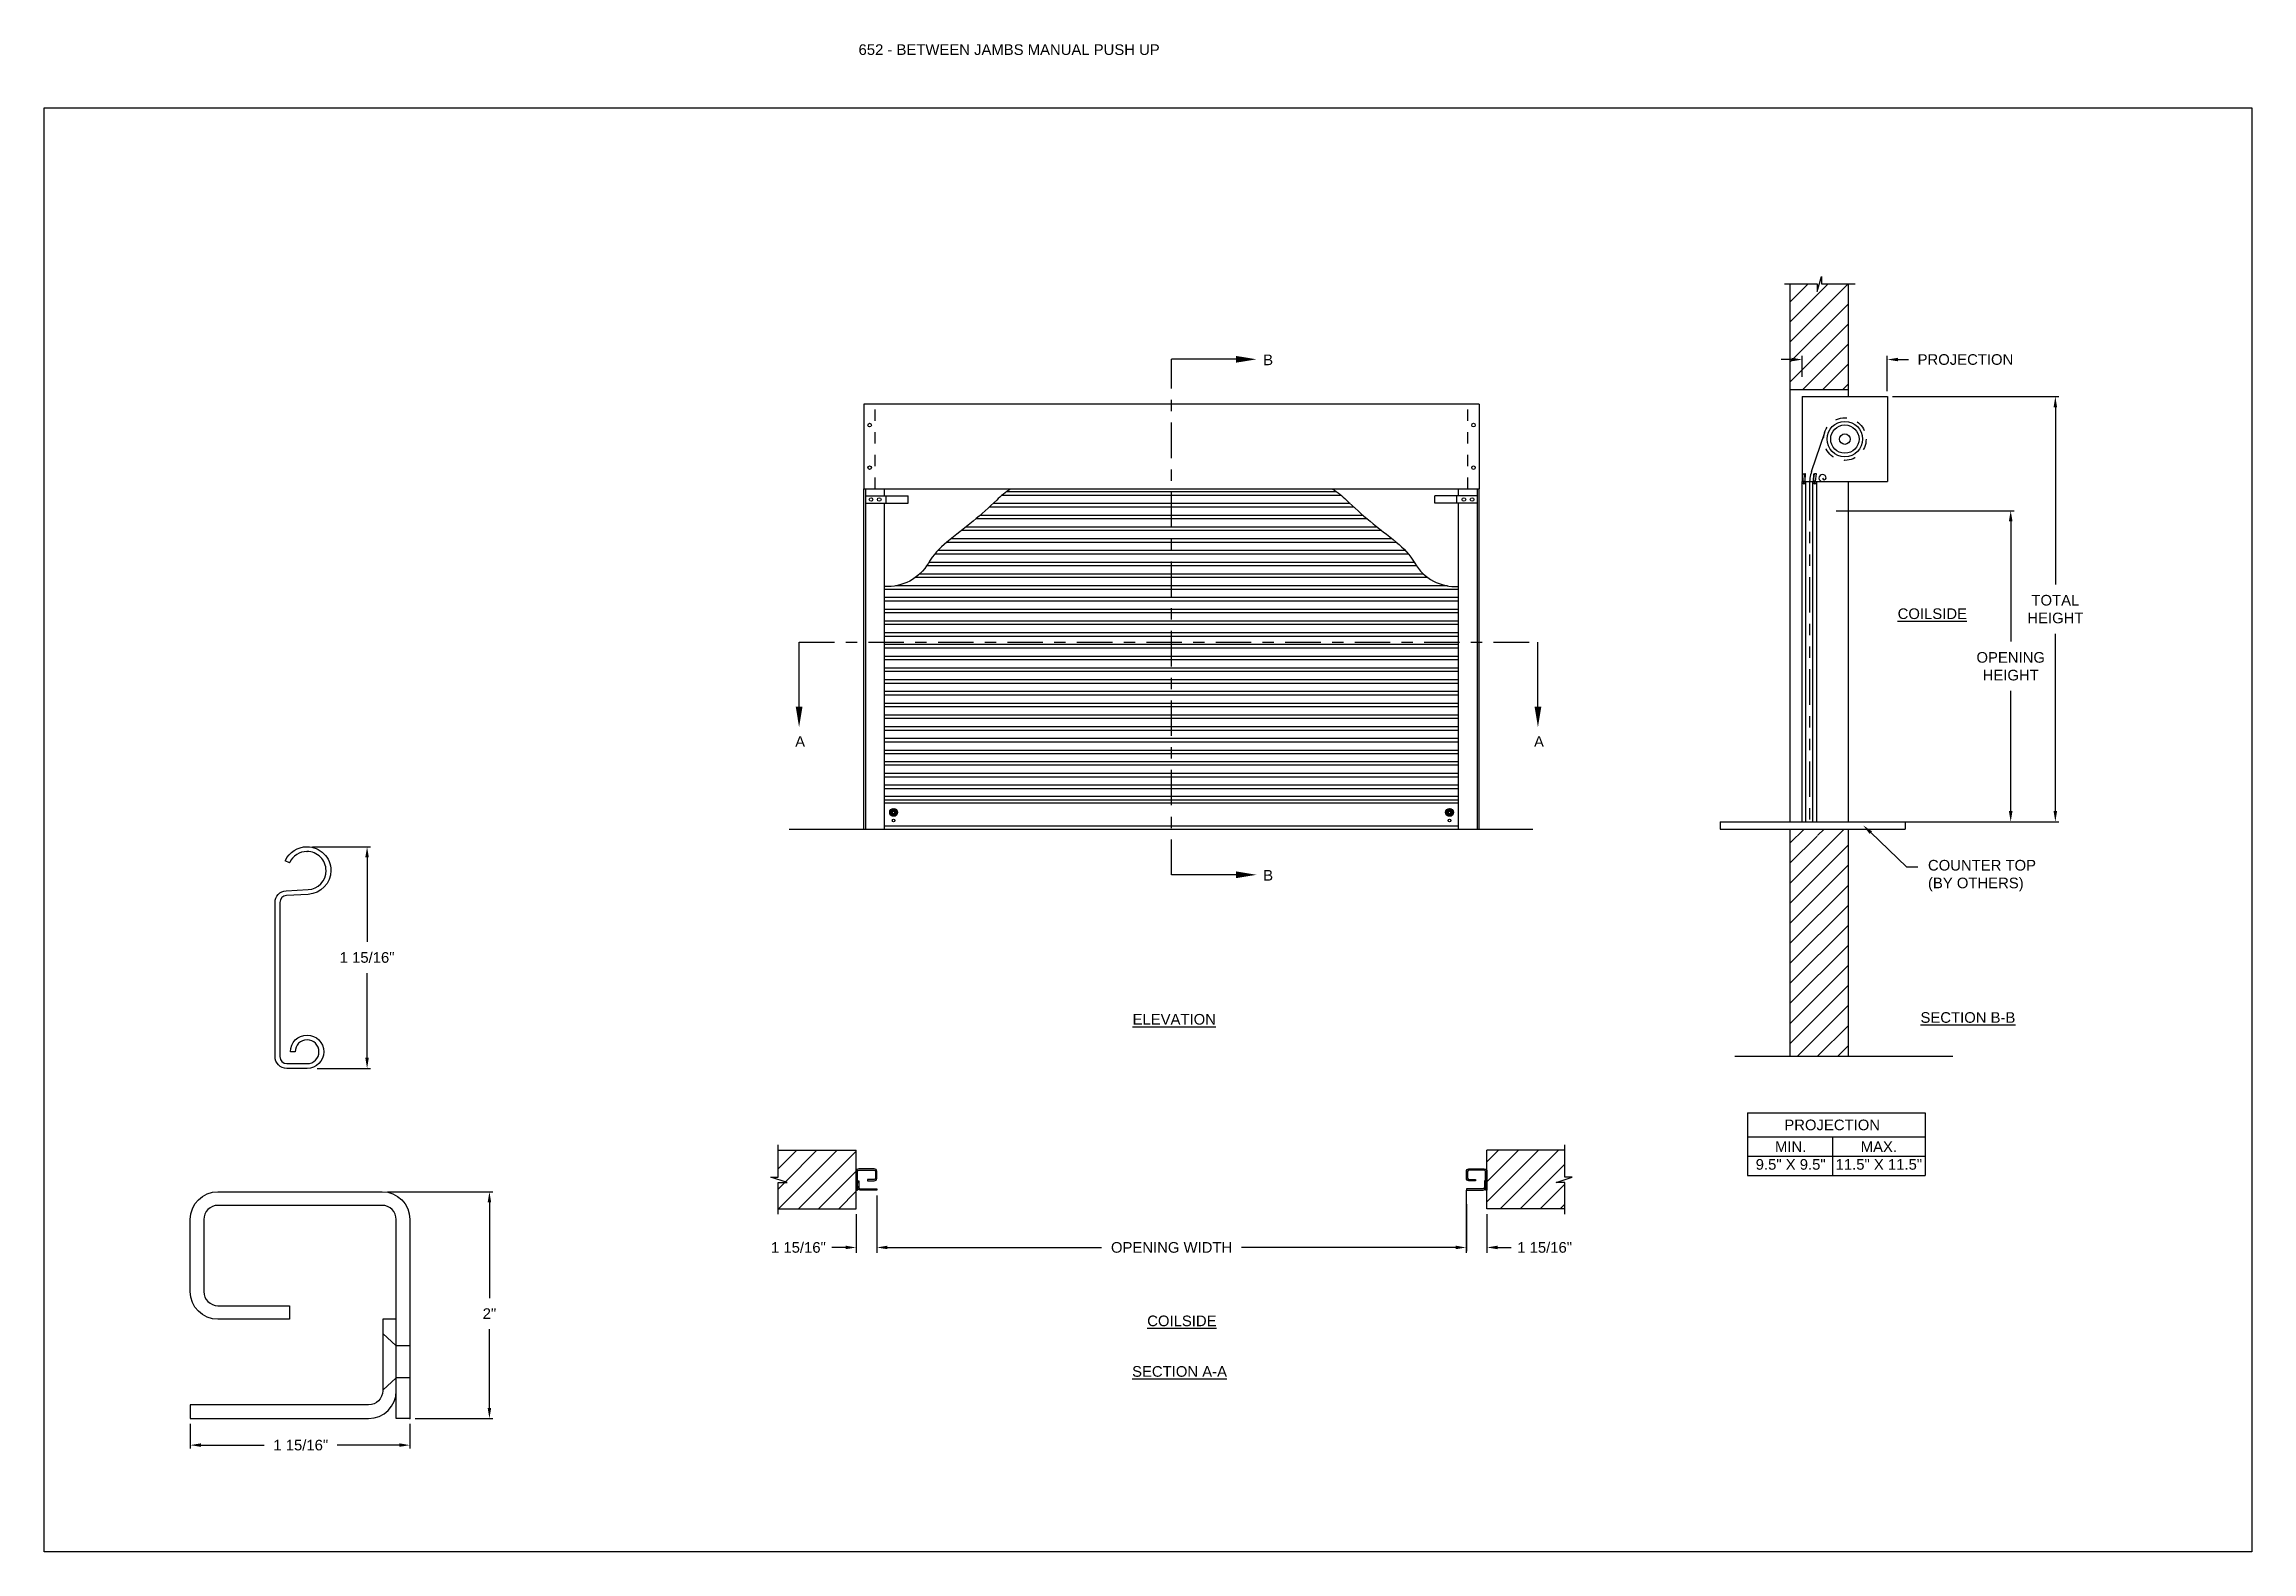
# Model space of a CAD drawing. Header units: inches. Extents: x 169.6 to 213.7, y 214.8 to 266.5.
# Drawn here: x 169.59 to 189.06, y 253.2 to 266.49 of the extents above; entities that cross this region are included whole.
import ezdxf
from ezdxf import colors
from ezdxf.entities.mleader import LeaderData, LeaderLine
from ezdxf.math import Vec2, Vec3

# ---------------------------------------------------------------- set-up
doc = ezdxf.new("R2010")
doc.units = ezdxf.units.IN
doc.header["$LTSCALE"] = 0.25
doc.header["$MEASUREMENT"] = 0
for name, pattern in [('CENTER', [2, 1.25, -0.25, 0.25, -0.25]), ('HIDDEN', [0.375, 0.25, -0.125]), ('PHANTOM', [2.5, 1.25, -0.25, 0.25, -0.25, 0.25, -0.25])]:
    doc.linetypes.add(name, pattern=pattern)
for name, color, linetype in [('ANNOTATIONS', 1, 'Continuous'), ('DETAILS', 4, 'Continuous'), ('PUSH UP', 7, 'Continuous'), ('SECTION CUTS', 6, 'CENTER')]:
    doc.layers.add(name, color=color, linetype=linetype)
doc.styles.add('ARIAL', font='arial.ttf', dxfattribs={"height": 0.09375})
doc.styles.get("Standard").update_dxf_attribs({"font": 'romans.shx'})
doc.dimstyles.new('ARIAL', dxfattribs={"dimtxt": 0.09375, "dimasz": 0.09375, "dimexe": 0.03125, "dimexo": 0.046875, "dimgap": 0.09, "dimtad": 0, "dimtih": 1, "dimtoh": 1, "dimdec": 4, "dimzin": 0, "dimdsep": 46, "dimlunit": 4, "dimtxsty": 'ARIAL', "dimcen": 0.09, "dimadec": 0, "dimazin": 0, "dimtfac": 1, "dimtdec": 4, "dimtix": 1, "dimtofl": 0, "dimtmove": 0, "dimatfit": 3, "dimfxl": 0.18, "dimfrac": 2, "dimtolj": 1, "dimtzin": 0, "dimarcsym": 0})
doc.dimstyles.new('STANDARD$0', dxfattribs={"dimtxt": 0.09375, "dimasz": 0.09375, "dimexe": 0.03125, "dimexo": 0.046875, "dimgap": 0.09, "dimtad": 0, "dimtih": 1, "dimtoh": 1, "dimdec": 4, "dimzin": 0, "dimdsep": 46, "dimtxsty": 'ARIAL', "dimcen": 0.09, "dimadec": 0, "dimazin": 0, "dimtfac": 1, "dimtdec": 4, "dimtofl": 0, "dimtmove": 0, "dimatfit": 1, "dimfxl": 1, "dimtolj": 1, "dimtzin": 0, "dimarcsym": 0})
pattern_1 = [(45, (-18.47276, 1.22668), (-0.08838835, 0.08838835), [])]
pattern_2 = [(45, (-18.47276, 1.89436), (-0.088388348, 0.088388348), [])]

msp = doc.modelspace()

# ---------------------------------------------------------------- texts
at = {"layer": 'ANNOTATIONS', "insert": (176.77122, 266.4912), "char_height": 0.09375, "width": 6.6097632, "attachment_point": 1, "line_spacing_factor": 0.86134, "style": 'ARIAL'}
msp.add_mtext('652 - BETWEEN JAMBS MANUAL PUSH UP', dxfattribs=at)
at = {"layer": 'ANNOTATIONS', "char_height": 0.09375, "attachment_point": 2, "style": 'ARIAL'}
for s, insert, width in [('{\\LCOILSIDE}', (186.24071, 261.5169), 1.3823677), ('{\\LELEVATION}', (179.55534, 257.94019), 3.0834986), ('{\\LSECTION B-B}', (186.55482, 257.95615), 1.3823677), ('{\\LCOILSIDE}', (179.62258, 255.28082), 1.3823677), ('{\\LSECTION A-A}', (179.60195, 254.83468), 1.3823677)]:
    msp.add_mtext(s, dxfattribs=dict(at, insert=insert, width=width))
for s, width, insert in [('PROJECTION ', 1.7594917, (185.35766, 257.00877)), ('MIN.\\P9.5" X 9.5" ', 0.6711642, (184.99164, 256.81678)), ('MAX.\\P11.5" X 11.5"', 0.7869326, (185.76929, 256.81678))]:
    msp.add_mtext_dynamic_manual_height_columns(s, width=width, gutter_width=1.36268, heights=[0], dxfattribs=dict(at, insert=insert))
at = {"layer": 'SECTION CUTS', "style": 'ARIAL'}
for s, p in [('B', (180.33966, 263.66175)), ('A', (176.21233, 260.29612)), ('A', (182.72828, 260.29612)), ('B', (180.33966, 259.11603))]:
    msp.add_text(s, height=0.09375, dxfattribs=at).set_placement(p)

# ---------------------------------------------------------------- blocks, each defined once
blk = doc.blocks.new('*D5')
at = {"layer": 'ANNOTATIONS', "color": 0, "lineweight": -2, "transparency": 16777216}
for p, q in [((176.932, 256.293), (176.932, 255.85)), ((182.131, 256.387), (182.131, 255.85)), ((177.026, 255.881), (178.915, 255.881)), ((182.037, 255.881), (180.148, 255.881))]:
    blk.add_line(p, q, dxfattribs=at)
at = {"layer": 'ANNOTATIONS', "color": 0, "transparency": 16777216}
for points in [[(177.026, 255.897), (177.026, 255.866), (176.932, 255.881)], [(182.037, 255.897), (182.037, 255.866), (182.131, 255.881)]]:
    blk.add_solid(points, dxfattribs=at)
at = {"layer": 'defpoints', "color": 0, "transparency": 16777216}
for p in [(182.131, 256.434), (176.932, 256.34), (182.131, 255.881)]:
    blk.add_point(p, dxfattribs=at)
at = {"layer": 'ANNOTATIONS', "color": 0, "transparency": 16777216, "insert": (179.532, 255.881), "char_height": 0.09375, "attachment_point": 5, "style": 'ARIAL'}
blk.add_mtext('\\A1;OPENING WIDTH', dxfattribs=at)
blk = doc.blocks.new('*D6')
at = {"layer": 'ANNOTATIONS', "color": 0, "lineweight": -2, "transparency": 16777216}
for p, q in [((170.877, 254.326), (170.877, 254.107)), ((172.814, 254.326), (172.814, 254.107)), ((170.971, 254.138), (171.53, 254.138)), ((172.721, 254.138), (172.173, 254.138))]:
    blk.add_line(p, q, dxfattribs=at)
at = {"layer": 'ANNOTATIONS', "color": 0, "transparency": 16777216}
for points in [[(170.971, 254.154), (170.971, 254.123), (170.877, 254.138)], [(172.721, 254.154), (172.721, 254.123), (172.814, 254.138)]]:
    blk.add_solid(points, dxfattribs=at)
at = {"layer": 'defpoints', "color": 0, "transparency": 16777216}
for p in [(170.877, 254.373), (172.814, 254.373), (170.877, 254.138)]:
    blk.add_point(p, dxfattribs=at)
at = {"layer": 'ANNOTATIONS', "color": 0, "transparency": 16777216, "insert": (171.852, 254.138), "char_height": 0.09375, "attachment_point": 5, "style": 'ARIAL'}
blk.add_mtext('\\A1;1 15/16"', dxfattribs=at)
blk = doc.blocks.new('*D7')
at = {"layer": 'ANNOTATIONS', "color": 0, "lineweight": -2, "transparency": 16777216}
for p, q in [((172.616, 256.373), (173.547, 256.373)), ((173.516, 256.279), (173.516, 255.435)), ((173.516, 254.466), (173.516, 255.161)), ((172.861, 254.373), (173.547, 254.373))]:
    blk.add_line(p, q, dxfattribs=at)
at = {"layer": 'ANNOTATIONS', "color": 0, "transparency": 16777216}
for points in [[(173.5, 256.279), (173.531, 256.279), (173.516, 256.373)], [(173.5, 254.466), (173.531, 254.466), (173.516, 254.373)]]:
    blk.add_solid(points, dxfattribs=at)
at = {"layer": 'defpoints', "color": 0, "transparency": 16777216}
for p in [(172.569, 256.373), (173.516, 256.373), (172.814, 254.373)]:
    blk.add_point(p, dxfattribs=at)
at = {"layer": 'ANNOTATIONS', "color": 0, "transparency": 16777216, "insert": (173.516, 255.298), "char_height": 0.0938, "attachment_point": 5, "style": 'ARIAL'}
blk.add_mtext('\\A1;2"', dxfattribs=at)
blk = doc.blocks.new('*D9')
at = {"layer": 'ANNOTATIONS', "color": 0, "lineweight": -2, "transparency": 16777216}
for p, q in [((176.932, 256.34), (176.932, 255.834)), ((176.75, 256.176), (176.75, 255.834)), ((176.657, 255.881), (176.535, 255.881)), ((177.026, 255.881), (177.12, 255.881))]:
    blk.add_line(p, q, dxfattribs=at)
at = {"layer": 'ANNOTATIONS', "color": 0, "transparency": 16777216}
for points in [[(176.657, 255.897), (176.657, 255.866), (176.75, 255.881)], [(177.026, 255.897), (177.026, 255.866), (176.932, 255.881)]]:
    blk.add_solid(points, dxfattribs=at)
at = {"layer": 'defpoints', "color": 0, "transparency": 16777216}
for p in [(176.932, 256.387), (176.75, 256.223), (176.932, 255.881)]:
    blk.add_point(p, dxfattribs=at)
at = {"layer": 'ANNOTATIONS', "color": 0, "transparency": 16777216, "insert": (176.241, 255.881), "char_height": 0.09375, "attachment_point": 5, "style": 'ARIAL'}
blk.add_mtext('\\A1;1 15/16"', dxfattribs=at)
blk = doc.blocks.new('*D10')
at = {"layer": 'ANNOTATIONS', "color": 0, "lineweight": -2, "transparency": 16777216}
for p, q in [((182.131, 256.34), (182.131, 255.834)), ((182.313, 256.176), (182.313, 255.834)), ((182.037, 255.881), (181.944, 255.881)), ((182.407, 255.881), (182.528, 255.881))]:
    blk.add_line(p, q, dxfattribs=at)
at = {"layer": 'ANNOTATIONS', "color": 0, "transparency": 16777216}
for points in [[(182.037, 255.897), (182.037, 255.866), (182.131, 255.881)], [(182.407, 255.897), (182.407, 255.866), (182.313, 255.881)]]:
    blk.add_solid(points, dxfattribs=at)
at = {"layer": 'defpoints', "color": 0, "transparency": 16777216}
for p in [(182.131, 256.387), (182.313, 256.223), (182.313, 255.881)]:
    blk.add_point(p, dxfattribs=at)
at = {"layer": 'ANNOTATIONS', "color": 0, "transparency": 16777216, "insert": (182.822, 255.881), "char_height": 0.09375, "attachment_point": 5, "style": 'ARIAL'}
blk.add_mtext('\\A1;1 15/16"', dxfattribs=at)
blk = doc.blocks.new('*D11')
at = {"layer": 'ANNOTATIONS', "color": 0, "lineweight": -2, "transparency": 16777216}
for p, q in [((185.001, 263.711), (184.907, 263.711)), ((185.094, 263.558), (185.094, 263.743)), ((185.844, 263.432), (185.844, 263.743)), ((185.938, 263.711), (186.032, 263.711))]:
    blk.add_line(p, q, dxfattribs=at)
at = {"layer": 'ANNOTATIONS', "color": 0, "transparency": 16777216}
for points in [[(185.001, 263.727), (185.001, 263.696), (185.094, 263.711)], [(185.938, 263.727), (185.938, 263.696), (185.844, 263.711)]]:
    blk.add_solid(points, dxfattribs=at)
at = {"layer": 'defpoints', "color": 0, "transparency": 16777216}
for p in [(185.844, 263.711), (185.094, 263.511), (185.844, 263.385)]:
    blk.add_point(p, dxfattribs=at)
at = {"layer": 'ANNOTATIONS', "color": 0, "transparency": 16777216, "insert": (186.533, 263.711), "char_height": 0.09375, "attachment_point": 5, "style": 'ARIAL'}
blk.add_mtext('\\A1;PROJECTION', dxfattribs=at)
blk = doc.blocks.new('*X8')
at = {"color": 0, "linetype": 'Continuous'}
for p, q in [((2.144, 5.299), (2.185, 5.339)), ((2.144, 5.304), (2.18, 5.339)), ((2.144, 5.309), (2.174, 5.339)), ((2.145, 5.294), (2.189, 5.338)), ((2.146, 5.317), (2.167, 5.338)), ((2.147, 5.29), (2.193, 5.336)), ((2.149, 5.287), (2.167, 5.305)), ((2.151, 5.284), (2.168, 5.3)), ((2.154, 5.281), (2.17, 5.297)), ((2.157, 5.278), (2.174, 5.295)), ((2.16, 5.276), (2.178, 5.294)), ((2.164, 5.274), (2.209, 5.319)), ((2.168, 5.272), (2.211, 5.315)), ((2.172, 5.271), (2.212, 5.311)), ((2.177, 5.271), (2.212, 5.306)), ((2.178, 5.316), (2.196, 5.334)), ((2.183, 5.315), (2.2, 5.332)), ((2.183, 5.271), (2.212, 5.3)), ((2.186, 5.313), (2.203, 5.329)), ((2.188, 5.31), (2.205, 5.326)), ((2.189, 5.305), (2.207, 5.323)), ((2.191, 5.273), (2.21, 5.293))]:
    blk.add_line(p, q, dxfattribs=at)
blk = doc.blocks.new('*D12')
at = {"layer": 'ANNOTATIONS', "color": 0, "lineweight": -2, "transparency": 16777216}
for p, q in [((185.392, 262.378), (186.963, 262.378)), ((186.932, 262.284), (186.932, 261.224)), ((186.932, 259.729), (186.932, 260.789)), ((185.392, 259.635), (186.963, 259.635))]:
    blk.add_line(p, q, dxfattribs=at)
at = {"layer": 'ANNOTATIONS', "color": 0, "transparency": 16777216}
for points in [[(186.916, 262.284), (186.948, 262.284), (186.932, 262.378)], [(186.916, 259.729), (186.948, 259.729), (186.932, 259.635)]]:
    blk.add_solid(points, dxfattribs=at)
at = {"layer": 'defpoints', "color": 0, "transparency": 16777216}
for p in [(185.345, 262.378), (185.345, 259.635), (186.932, 259.635)]:
    blk.add_point(p, dxfattribs=at)
at = {"layer": 'ANNOTATIONS', "color": 0, "transparency": 16777216, "insert": (186.932, 261.006), "char_height": 0.09375, "attachment_point": 5, "style": 'ARIAL'}
blk.add_mtext('\\A1;OPENING \\PHEIGHT', dxfattribs=at)
blk = doc.blocks.new('*D13')
at = {"layer": 'ANNOTATIONS', "color": 0, "lineweight": -2, "transparency": 16777216}
for p, q in [((185.891, 263.385), (187.357, 263.385)), ((187.326, 263.291), (187.326, 261.727)), ((187.326, 259.729), (187.326, 261.292)), ((185.891, 259.635), (187.357, 259.635))]:
    blk.add_line(p, q, dxfattribs=at)
at = {"layer": 'ANNOTATIONS', "color": 0, "transparency": 16777216}
for points in [[(187.31, 263.291), (187.341, 263.291), (187.326, 263.385)], [(187.31, 259.729), (187.341, 259.729), (187.326, 259.635)]]:
    blk.add_solid(points, dxfattribs=at)
at = {"layer": 'defpoints', "color": 0, "transparency": 16777216}
for p in [(185.844, 263.385), (185.844, 259.635), (187.326, 259.635)]:
    blk.add_point(p, dxfattribs=at)
at = {"layer": 'ANNOTATIONS', "color": 0, "transparency": 16777216, "insert": (187.326, 261.51), "char_height": 0.0938, "attachment_point": 5, "style": 'ARIAL'}
blk.add_mtext('\\A1;TOTAL \\PHEIGHT', dxfattribs=at)
blk = doc.blocks.new('*D50')
at = {"layer": 'ANNOTATIONS', "color": 0, "lineweight": -2, "transparency": 16777216}
for p, q in [((171.954, 259.415), (172.468, 259.415)), ((172.437, 259.321), (172.437, 258.576)), ((172.437, 257.554), (172.437, 258.299)), ((171.996, 257.46), (172.468, 257.46))]:
    blk.add_line(p, q, dxfattribs=at)
at = {"layer": 'ANNOTATIONS', "color": 0, "transparency": 16777216}
for points in [[(172.421, 259.321), (172.452, 259.321), (172.437, 259.415)], [(172.421, 257.554), (172.452, 257.554), (172.437, 257.46)]]:
    blk.add_solid(points, dxfattribs=at)
at = {"layer": 'defpoints', "color": 0, "transparency": 16777216}
for p in [(171.907, 259.415), (171.949, 257.46), (172.437, 257.46)]:
    blk.add_point(p, dxfattribs=at)
at = {"layer": 'ANNOTATIONS', "color": 0, "transparency": 16777216, "insert": (172.437, 258.438), "char_height": 0.09375, "attachment_point": 5, "style": 'ARIAL'}
blk.add_mtext('\\A1;1 15/16"', dxfattribs=at)

# ---------------------------------------------------------------- dimensions: what is measured, and where the dimension line sits
at = {"layer": 'ANNOTATIONS'}
dim = msp.add_linear_dim(base=(185.84432, 263.71137), p1=(185.09432, 263.51065), p2=(185.84432, 263.38484), text='PROJECTION', dimstyle='STANDARD$0', dxfattribs=at)
dim.commit()
dim.dimension.update_dxf_attribs({"geometry": '*D11', "text_midpoint": (186.53343, 263.71137), "dimtype": 160})
for base, p1, p2, text, picture, middle in [((187.32564, 259.63484), (185.84432, 263.38484), (185.84432, 259.63484), 'TOTAL \\PHEIGHT', '*D13', (187.32564, 261.50984)), ((186.93189, 259.63484), (185.34463, 262.37764), (185.34463, 259.63484), 'OPENING \\PHEIGHT', '*D12', (186.93189, 261.00624))]:
    dim = msp.add_linear_dim(base=base, p1=p1, p2=p2, angle=90, text=text, dimstyle='STANDARD$0', dxfattribs=at)
    dim.commit()
    dim.dimension.update_dxf_attribs({"geometry": picture, "text_midpoint": middle})
dim = msp.add_linear_dim(base=(172.43684, 257.46018), p1=(171.90727, 259.41499), p2=(171.94944, 257.46018), angle=90, text='1 15/16"', dimstyle='STANDARD$0', dxfattribs=at)
dim.commit()
dim.dimension.update_dxf_attribs({"geometry": '*D50', "text_midpoint": (172.43684, 258.43759), "dimtype": 160})
dim = msp.add_linear_dim(base=(182.13124, 255.8812), p1=(176.93202, 256.33999), p2=(182.13124, 256.43374), text='OPENING WIDTH', dimstyle='STANDARD$0', dxfattribs=at)
dim.commit()
dim.dimension.update_dxf_attribs({"geometry": '*D5', "text_midpoint": (179.53163, 255.8812)})
for base, p2, angle, picture, middle in [((173.51571, 256.37255), (172.56934, 256.37255), 90, '*D7', (173.51571, 255.29795)), ((170.87684, 254.13825), (170.87684, 254.37255), 180, '*D6', (171.85177, 254.13825))]:
    dim = msp.add_linear_dim(base=base, p1=(172.81434, 254.37255), p2=p2, angle=angle, dimstyle='ARIAL', dxfattribs=at)
    dim.commit()
    dim.dimension.update_dxf_attribs({"geometry": picture, "text_midpoint": middle, "dimtype": 160})
for base, p1, p2, picture, middle in [((176.93202, 255.8812), (176.75038, 256.2227), (176.93202, 256.38686), '*D9', (176.24135, 255.8812)), ((182.31288, 255.8812), (182.13124, 256.38676), (182.31288, 256.2227), '*D10', (182.82191, 255.8812))]:
    dim = msp.add_linear_dim(base=base, p1=p1, p2=p2, text='1 15/16"', dimstyle='STANDARD$0', override={"dimexe": 0.046875, "dimgap": 0.0625, "dimlunit": 4, "dimcen": 0.089844, "dimatfit": 0, "dimfxl": 0.18, "dimfrac": 2}, dxfattribs=at)
    dim.commit()
    dim.dimension.update_dxf_attribs({"geometry": picture, "text_midpoint": middle, "dimtype": 160})

# ---------------------------------------------------------------- hatches: boundary and pattern name
at = {"layer": 'PUSH UP', "linetype": 'Continuous'}
h = msp.add_hatch(dxfattribs=at)
h.set_pattern_fill('ANSI31', color=256, style=0)
h.set_pattern_definition(pattern_2)
h.paths.add_polyline_path([(185.50057, 264.37936), (185.26407, 264.37936), (185.26407, 264.44402), (185.22566, 264.31066), (185.22566, 264.37936), (184.98494, 264.37936), (184.98494, 263.44734), (185.50057, 263.44734)])
h = msp.add_hatch(dxfattribs=at)
h.set_pattern_fill('ANSI31', color=256, style=0)
h.set_pattern_definition(pattern_2)
h.paths.add_polyline_path([(185.50057, 259.57084), (185.26407, 259.57084), (185.26407, 259.63549), (185.22566, 259.50214), (185.22566, 259.57084), (184.98494, 259.57084), (184.98494, 257.56912), (185.50057, 257.56912)])
at = {"layer": 'PUSH UP'}
h = msp.add_hatch(dxfattribs=at)
h.set_pattern_fill('ANSI31', color=256, style=0)
h.set_pattern_definition(pattern_1)
h.paths.add_polyline_path([(176.75038, 256.73832), (176.06288, 256.73832), (176.06288, 256.50112), (175.99878, 256.50112), (176.14085, 256.45422), (176.06288, 256.45422), (176.06288, 256.2227), (176.75038, 256.2227), (176.75038, 256.3852)])
h = msp.add_hatch(dxfattribs=at)
h.set_pattern_fill('ANSI31', color=256, style=0)
h.set_pattern_definition(pattern_1)
h.paths.add_polyline_path([(183.06448, 256.50112), (183.00038, 256.50112), (183.00038, 256.73832), (182.31288, 256.73832), (182.31288, 256.2227), (182.33105, 256.2227), (183.00038, 256.2227), (183.00038, 256.45422), (182.92241, 256.45422)])

# ---------------------------------------------------------------- linework, layer by layer
at = {"layer": 'ANNOTATIONS'}
for p, q in [((184.61146, 257.0682), (184.61146, 256.51683)), ((184.61146, 257.0682), (186.17657, 257.0682)), ((186.17657, 257.0682), (186.17657, 256.51683)), ((184.61146, 256.85673), (186.17657, 256.85673)), ((185.36183, 256.85673), (185.36183, 256.51683)), ((184.61146, 256.68678), (186.17657, 256.68678)), ((184.61146, 256.51683), (186.17657, 256.51683)), ((176.93202, 256.24926), (176.93202, 255.84995)), ((182.13124, 256.26176), (182.13124, 255.84995))]:
    msp.add_line(p, q, dxfattribs=at)
at = {"layer": 'defpoints'}
msp.add_lwpolyline([(189.05875, 253.19707), (169.58887, 253.19707), (169.58887, 265.93218), (189.05875, 265.93218)], close=True, dxfattribs=at)
at = {"layer": 'DETAILS'}
for p, q in [((171.9065, 259.41499), (171.90726, 259.41499)), ((171.9065, 259.37299), (171.90726, 259.37299)), ((171.12184, 256.37255), (172.56934, 256.37255)), ((172.57434, 255.12255), (172.69434, 255.01317)), ((172.81434, 255.01317), (172.69434, 255.01317)), ((172.57434, 254.62255), (172.69434, 254.73192)), ((172.81434, 254.73192), (172.69434, 254.73192))]:
    msp.add_line(p, q, dxfattribs=at)
msp.add_lwpolyline([(172.11727, 259.20499, -0.39895955), (171.91826, 258.99528), (171.72602, 258.9852, 0.39895955), (171.66726, 258.92329), (171.66726, 257.56418, 0.41421356), (171.72926, 257.50218), (171.90726, 257.50218, 2.41421356), (171.80226, 257.60718), (171.76026, 257.60718, -2.41421356), (171.90726, 257.46018), (171.72926, 257.46018, -0.41421356), (171.62526, 257.56418), (171.62526, 258.92329, -0.39895955), (171.72382, 259.02715), (171.91607, 259.03722, 0.39895955), (172.07527, 259.20499, 0.41491795), (171.90687, 259.37299, 0.29455643), (171.75408, 259.27495), (171.75377, 259.27426), (171.71555, 259.29168), (171.71586, 259.29237, -0.29428604), (171.9069, 259.41499, -0.41473176)], format="xyb", close=True, dxfattribs=at)
for points in [[(172.56934, 256.37255, -0.41421356), (172.81434, 256.12755), (172.81434, 254.37255), (172.69434, 254.37255), (172.69434, 256.12755, 0.41421356), (172.56934, 256.25255), (171.12184, 256.25255, 0.41421356), (170.99684, 256.12755), (170.99684, 255.49255, 0.41421356), (171.12184, 255.36755), (171.75184, 255.36755), (171.75184, 255.24755), (171.12184, 255.24755, -0.41421356), (170.87684, 255.49255), (170.87684, 256.12755, -0.41421356), (171.12184, 256.37255)], [(172.69434, 255.24755), (172.57434, 255.24755), (172.57434, 254.61755, -0.41421356), (172.44934, 254.49255), (170.87684, 254.49255), (170.87684, 254.37255), (172.44934, 254.37255, 0.41421356), (172.69434, 254.61755)]]:
    msp.add_lwpolyline(points, format="xyb", dxfattribs=at)
msp.add_point((172.81434, 254.37255), dxfattribs=at)
msp.add_point((172.81434, 254.37255), dxfattribs=at)
at = {"layer": 'PUSH UP', "linetype": 'Continuous'}
for p, q in [((185.22566, 264.31066), (185.26407, 264.44402)), ((185.26407, 264.44402), (185.26407, 264.37936)), ((184.93855, 264.37936), (185.22566, 264.37936)), ((184.98494, 264.37936), (184.98494, 259.63484)), ((185.22566, 264.37936), (185.22566, 264.31066)), ((185.26407, 264.37936), (185.55926, 264.37936)), ((185.50057, 263.38484), (185.50057, 264.37936)), ((184.98494, 263.44734), (185.50057, 263.44734)), ((182.24452, 263.31883), (176.81874, 263.31883)), ((176.81874, 263.31883), (176.81874, 262.57084)), ((182.24452, 263.31883), (182.24452, 262.57084)), ((185.09432, 263.38484), (185.84432, 263.38484)), ((185.09432, 263.38484), (185.09432, 262.63484)), ((185.84432, 263.38484), (185.84432, 262.63484)), ((176.81874, 263.12452), (176.81874, 262.76515)), ((185.17613, 262.72392), (185.29148, 263.06924)), ((185.10165, 262.63828), (185.09856, 262.70367)), ((185.09856, 262.70367), (185.1162, 262.70367)), ((185.11929, 262.63828), (185.1162, 262.70367)), ((185.12147, 262.703), (185.1162, 262.70367)), ((185.11929, 262.63828), (185.12147, 262.703)), ((185.19437, 262.63923), (185.20096, 262.70435)), ((185.19437, 262.63923), (185.19566, 262.70397)), ((185.19566, 262.70397), (185.20096, 262.70435)), ((185.21858, 262.70341), (185.20096, 262.70435)), ((185.21199, 262.63828), (185.21858, 262.70341)), ((176.81874, 259.57084), (176.81874, 262.57084)), ((176.81874, 262.57084), (182.24452, 262.57084)), ((176.83436, 259.57084), (176.83436, 262.57084)), ((176.83436, 262.50834), (177.20936, 262.50834)), ((177.00038, 262.50834), (177.00038, 262.57084)), ((177.01601, 262.44584), (177.01601, 262.50834)), ((177.20936, 262.44584), (177.20936, 262.50834)), ((181.0275, 262.51339), (178.03576, 262.51339)), ((180.98707, 262.54464), (178.07619, 262.54464)), ((182.2289, 262.50834), (181.8539, 262.50834)), ((181.8539, 262.44584), (181.8539, 262.50834)), ((182.04726, 262.44584), (182.04726, 262.50834)), ((182.06288, 262.50834), (182.06288, 262.57084)), ((182.2289, 259.57084), (182.2289, 262.57084)), ((182.24452, 259.57084), (182.24452, 262.57084)), ((185.09432, 262.63484), (185.12557, 262.63484)), ((185.09432, 259.63484), (185.09432, 262.63484)), ((185.10165, 262.63484), (185.10165, 262.63828)), ((185.10165, 262.63828), (185.11929, 262.63828)), ((185.11929, 262.63484), (185.11929, 262.63828)), ((185.12557, 259.63484), (185.12557, 262.63484)), ((185.12557, 262.63484), (185.18807, 262.63484)), ((185.18807, 259.63484), (185.18807, 262.63484)), ((185.18807, 262.63484), (185.21932, 262.63484)), ((185.19437, 262.63923), (185.19434, 262.63828)), ((185.21199, 262.63828), (185.19434, 262.63828)), ((185.19434, 262.63484), (185.19434, 262.63828)), ((185.20369, 262.63484), (185.84432, 262.63484)), ((185.21199, 262.63484), (185.21199, 262.63828)), ((185.21932, 262.63484), (185.21932, 259.63484)), ((185.50057, 259.63484), (185.50057, 262.63484)), ((176.83436, 262.44584), (177.20936, 262.44584)), ((177.00038, 259.57084), (177.00038, 262.44584)), ((181.25832, 262.30616), (177.80494, 262.30616)), ((181.22132, 262.33741), (177.84194, 262.33741)), ((181.13971, 262.40977), (177.92355, 262.40977)), ((181.10611, 262.44102), (177.95715, 262.44102)), ((182.2289, 262.44584), (181.8539, 262.44584)), ((182.06288, 259.57084), (182.06288, 262.44584)), ((181.51641, 262.09893), (177.54685, 262.09893)), ((181.47678, 262.13018), (177.58648, 262.13018)), ((181.38593, 262.20254), (177.67734, 262.20254)), ((181.3471, 262.23379), (177.71616, 262.23379)), ((181.69098, 261.8917), (177.37228, 261.8917)), ((181.67141, 261.92295), (177.39185, 261.92295)), ((181.6207, 261.99532), (177.44256, 261.99532)), ((181.5939, 262.02657), (177.46936, 262.02657)), ((182.06288, 261.68447), (177.00038, 261.68447)), ((181.96644, 261.71572), (177.09682, 261.71572)), ((181.79232, 261.78809), (177.27094, 261.78809)), ((181.75378, 261.81934), (177.30948, 261.81934)), ((182.06288, 261.61211), (177.00038, 261.61211)), ((182.06288, 261.58086), (177.00038, 261.58086)), ((182.06288, 261.50849), (177.00038, 261.50849)), ((182.06288, 261.47724), (177.00038, 261.47724)), ((182.06288, 261.40488), (177.00038, 261.40488)), ((182.06288, 261.37363), (177.00038, 261.37363)), ((182.06288, 261.30126), (177.00038, 261.30126)), ((182.06288, 261.27001), (177.00038, 261.27001)), ((182.06288, 261.19765), (177.00038, 261.19765)), ((182.06288, 261.1664), (177.00038, 261.1664)), ((182.06288, 261.09403), (177.00038, 261.09403)), ((182.06288, 261.06278), (177.00038, 261.06278)), ((182.06288, 260.99042), (177.00038, 260.99042)), ((182.06288, 260.95917), (177.00038, 260.95917)), ((182.06288, 260.88681), (177.00038, 260.88681)), ((182.06288, 260.85556), (177.00038, 260.85556)), ((182.06288, 260.78319), (177.00038, 260.78319)), ((182.06288, 260.75194), (177.00038, 260.75194)), ((182.06288, 260.67958), (177.00038, 260.67958)), ((182.06288, 260.64833), (177.00038, 260.64833)), ((182.06288, 260.57596), (177.00038, 260.57596)), ((182.06288, 260.54471), (177.00038, 260.54471)), ((182.06288, 260.47235), (177.00038, 260.47235)), ((182.06288, 260.4411), (177.00038, 260.4411)), ((182.06288, 260.36873), (177.00038, 260.36873)), ((182.06288, 260.33748), (177.00038, 260.33748)), ((182.06288, 260.26512), (177.00038, 260.26512)), ((182.06288, 260.23387), (177.00038, 260.23387)), ((182.06288, 260.16465), (177.00038, 260.16465)), ((182.06288, 260.1334), (177.00038, 260.1334)), ((182.06288, 260.06103), (177.00038, 260.06103)), ((182.06288, 260.02978), (177.00038, 260.02978)), ((182.06288, 259.95742), (177.00038, 259.95742)), ((182.06288, 259.92617), (177.00038, 259.92617)), ((182.06288, 259.85675), (177.00038, 259.85675)), ((182.06288, 259.8255), (177.00038, 259.8255)), ((182.06288, 259.80058), (177.00038, 259.80058)), ((182.06288, 259.59789), (177.00038, 259.59789)), ((184.36934, 259.63484), (186.00057, 259.63484)), ((184.36934, 259.63484), (184.36934, 259.57084)), ((184.36934, 259.57084), (186.00057, 259.57084)), ((184.98494, 259.57084), (184.98494, 257.56948)), ((185.50057, 257.56948), (185.50057, 259.57084)), ((186.00057, 259.63484), (186.00057, 259.57084)), ((184.4992, 257.56948), (186.42292, 257.56948)), ((176.06288, 256.50112), (176.06288, 256.7852)), ((183.00038, 256.50112), (183.00038, 256.7852)), ((176.14085, 256.45422), (175.99878, 256.50112)), ((175.99878, 256.50112), (176.06288, 256.50112)), ((176.06288, 256.17582), (176.06288, 256.45422)), ((176.06288, 256.45422), (176.14085, 256.45422)), ((176.75038, 256.44692), (176.76163, 256.44692)), ((176.75038, 256.42055), (176.76163, 256.42055)), ((176.77288, 256.45717), (176.76163, 256.44692)), ((176.77288, 256.4103), (176.76163, 256.42055)), ((182.29038, 256.45717), (182.30163, 256.44692)), ((182.29038, 256.4103), (182.30163, 256.42055)), ((182.31288, 256.44692), (182.30163, 256.44692)), ((182.31288, 256.42055), (182.30163, 256.42055)), ((182.92241, 256.45422), (183.06448, 256.50112)), ((183.00038, 256.45422), (182.92241, 256.45422)), ((183.06448, 256.50112), (183.00038, 256.50112)), ((183.00038, 256.17582), (183.00038, 256.45422))]:
    msp.add_line(p, q, dxfattribs=at)
at = {"layer": 'PUSH UP', "linetype": 'HIDDEN'}
for p, q in [((176.91835, 262.57084), (176.91835, 263.31883)), ((176.91835, 262.57084), (176.91835, 263.31883)), ((182.14491, 262.57084), (182.14491, 263.31883))]:
    msp.add_line(p, q, dxfattribs=at)
at = {"layer": 'PUSH UP', "linetype": 'PHANTOM'}
msp.add_line((185.15682, 262.60511), (185.15682, 259.63484), dxfattribs=at)
at = {"layer": 'PUSH UP'}
for p, q in [((176.16059, 259.57084), (182.71883, 259.57084)), ((176.06288, 256.73832), (176.75038, 256.73832)), ((176.75038, 256.2227), (176.75038, 256.73832)), ((182.31288, 256.2227), (182.31288, 256.73832)), ((183.00038, 256.73832), (182.31288, 256.73832)), ((176.06288, 256.2227), (176.75038, 256.2227)), ((183.00038, 256.2227), (182.31288, 256.2227))]:
    msp.add_line(p, q, dxfattribs=at)
at = {"layer": 'PUSH UP', "linetype": 'Continuous'}
for points in [[(178.11172, 262.56883, 0.04994125), (177.98963, 262.47208, -0.02135943), (177.78118, 262.28659, -0.00459955), (177.54958, 262.10109, 0.09348756), (177.38745, 261.91559, -0.28353071), (177.00038, 261.71091, 0.72847355)], [(180.95154, 262.56883, -0.04994125), (181.07363, 262.47208, 0.02135943), (181.28208, 262.28659, 0.00459955), (181.51368, 262.10109, -0.09348756), (181.67581, 261.91559, 0.28353071), (182.06288, 261.71091, -0.72847355)]]:
    msp.add_lwpolyline(points, format="xyb", dxfattribs=at)
at = {"layer": 'PUSH UP'}
for points in [[(176.76163, 256.38686), (176.76163, 256.55139, -0.41421356), (176.77335, 256.56311), (176.90905, 256.56311, -0.41421356), (176.92077, 256.55139), (176.92077, 256.49186, -0.41421356), (176.90905, 256.48014), (176.84999, 256.48014), (176.84999, 256.46889), (176.90905, 256.46889, 0.41421356), (176.93202, 256.49186), (176.93202, 256.55139, 0.41421356), (176.90905, 256.57436), (176.77335, 256.57436, 0.41421356), (176.75038, 256.55139), (176.75038, 256.38686)], [(176.93202, 256.38686), (176.7846, 256.38686, -0.41421356), (176.76163, 256.40983), (176.76163, 256.46889), (176.77288, 256.46889), (176.77288, 256.40983, 0.41421356), (176.7846, 256.39811), (176.93202, 256.39811)], [(182.30163, 256.38686), (182.30163, 256.55139, 0.41421356), (182.28991, 256.56311), (182.15421, 256.56311, 0.41421356), (182.14249, 256.55139), (182.14249, 256.49186, 0.41421356), (182.15421, 256.48014), (182.21327, 256.48014), (182.21327, 256.46889), (182.15421, 256.46889, -0.41421356), (182.13124, 256.49186), (182.13124, 256.55139, -0.41421356), (182.15421, 256.57436), (182.28991, 256.57436, -0.41421356), (182.31288, 256.55139), (182.31288, 256.38686)], [(182.13124, 256.38686), (182.27866, 256.38686, 0.41421356), (182.30163, 256.40983), (182.30163, 256.46889), (182.29038, 256.46889), (182.29038, 256.40983, -0.41421356), (182.27866, 256.39811), (182.13124, 256.39811)]]:
    msp.add_lwpolyline(points, format="xyb", close=True, dxfattribs=at)
at = {"layer": 'PUSH UP', "linetype": 'Continuous'}
for centre, radius in [((176.86854, 263.13334), 0.01562), ((176.86854, 263.13334), 0.01562), ((182.19472, 263.13334), 0.01562), ((182.19472, 263.13334), 0.01562), ((185.46932, 263.00984), 0.15625), ((185.46932, 263.00984), 0.125), ((185.46932, 263.00984), 0.04685), ((176.86854, 262.75834), 0.01562), ((176.86854, 262.75834), 0.01562), ((182.19472, 262.75834), 0.01562), ((182.19472, 262.75834), 0.01562), ((176.88124, 262.47709), 0.01562), ((176.95351, 262.47709), 0.01562), ((182.10976, 262.47709), 0.01562), ((182.18202, 262.47709), 0.01562), ((185.11025, 262.61886), 0.00687), ((185.20339, 262.61886), 0.00687), ((177.08015, 259.71771), 0.0344), ((177.08015, 259.71771), 0.01114), ((181.98311, 259.71771), 0.0344), ((181.98311, 259.71771), 0.01114), ((177.08015, 259.64683), 0.01114), ((181.98311, 259.64683), 0.01114)]:
    msp.add_circle(centre, radius, dxfattribs=at)
at = {"layer": 'PUSH UP', "linetype": 'HIDDEN'}
msp.add_circle((185.46932, 263.00984), 0.1875, dxfattribs=at)
at = {"layer": 'PUSH UP', "linetype": 'Continuous'}
for centre, radius, start, end in [((185.53182, 262.60511), 0.375, 161.529967, 180), ((185.27248, 262.66609), 0.03125, 0, 180), ((185.27248, 262.66609), 0.03125, 180, 270), ((185.2881, 262.66609), 0.01562, 180, 0)]:
    msp.add_arc(centre, radius, start, end, dxfattribs=at)
at = {"layer": 'SECTION CUTS'}
for p, q in [((179.53163, 259.16772), (179.53163, 263.71345)), ((176.24681, 261.21856), (182.76276, 261.21856))]:
    msp.add_line(p, q, dxfattribs=at)

# ---------------------------------------------------------------- block references
at = {"layer": 'PUSH UP', "linetype": 'Continuous'}
msp.add_blockref('*X8', (174.9021, 254.41258), dxfattribs=at)
at = {"layer": 'PUSH UP', "linetype": 'Continuous', "xscale": -1}
msp.add_blockref('*X8', (184.16116, 254.41258), dxfattribs=at)

msp.set_redraw_order([(e.dxf.handle, doc.entitydb.next_handle()) for e in msp.query("TEXT MTEXT ATTDEF DIMENSION ARC_DIMENSION")])  # texts and dimensions are drawn at this point

# ---------------------------------------------------------------- leaders
at = {"layer": 'ANNOTATIONS'}
ml = msp.add_multileader_mtext('Standard', dxfattribs=at)
ml.set_content('COUNTER TOP\\P(BY OTHERS)', color=256, style='ARIAL')
ml.set_leader_properties()
ml.build(insert=Vec2(0, 0))
ml.multileader.update_dxf_attribs({"dogleg_length": 0.36, "arrow_head_size": 0.09375})
ctx = ml.context
ctx.base_point, ctx.char_height, ctx.arrow_head_size, ctx.landing_gap_size, ctx.plane_origin = Vec3(186.11246, 259.23816), 0.09375, 0.09375, 0.09, Vec3(185.32742, 258.80493)
notes = []
notes.append((ctx, [(0, (1, 1, 0), (186.0145, 259.23816), (1, 0), 0.09796, [(0, [(185.63033, 259.60422)], 0, [])])]))
ctx.mtext.insert, ctx.mtext.flow_direction = Vec3(186.20246, 259.29881), 5
at = {"layer": 'SECTION CUTS'}
ml = msp.add_multileader_mtext('Standard', dxfattribs=at)
ml.set_content('', color=256)
ml.set_leader_properties()
ml.build(insert=Vec2(0, 0))
ml.multileader.update_dxf_attribs({"dogleg_length": 0, "arrow_head_size": 0.18})
ctx = ml.context
ctx.base_point, ctx.char_height, ctx.arrow_head_size, ctx.landing_gap_size, ctx.plane_origin, ctx.plane_x_axis, ctx.plane_y_axis = Vec3(179.53163, 263.71345), 0.18, 0.18, 0, Vec3(180.28115, 263.71345), Vec3(0, 1), Vec3(-1, 0)
notes.append((ctx, [(0, (1, 1, 0), (179.53163, 263.71345), (1, 0), 0, [(0, [(180.28115, 263.71345)], 0, [])])]))
ctx.mtext.insert, ctx.mtext.text_direction, ctx.mtext.rotation, ctx.mtext.flow_direction = Vec3(179.44163, 263.71345), Vec3(0, 1), 1.57079633, 5
ml = msp.add_multileader_mtext('Standard', dxfattribs=at)
ml.set_content('', color=256)
ml.set_leader_properties()
ml.build(insert=Vec2(0, 0))
ml.multileader.update_dxf_attribs({"dogleg_length": 0, "arrow_head_size": 0.18})
ctx = ml.context
ctx.base_point, ctx.char_height, ctx.arrow_head_size, ctx.landing_gap_size, ctx.plane_origin = Vec3(176.24681, 261.21856), 0.18, 0.18, 0, Vec3(176.24681, 260.46904)
notes.append((ctx, [(0, (1, 1, 0), (176.24681, 261.21856), (1, 0), 0, [(0, [(176.24681, 260.46904)], 0, [])])]))
ctx.mtext.insert, ctx.mtext.flow_direction = Vec3(176.24681, 261.30856), 5
ml = msp.add_multileader_mtext('Standard', dxfattribs=at)
ml.set_content('', color=256)
ml.set_leader_properties()
ml.build(insert=Vec2(0, 0))
ml.multileader.update_dxf_attribs({"dogleg_length": 0, "arrow_head_size": 0.18})
ctx = ml.context
ctx.base_point, ctx.char_height, ctx.arrow_head_size, ctx.landing_gap_size, ctx.plane_origin = Vec3(182.76276, 261.21856), 0.18, 0.18, 0, Vec3(182.76276, 260.46904)
notes.append((ctx, [(0, (1, 1, 0), (182.76276, 261.21856), (1, 0), 0, [(0, [(182.76276, 260.46904)], 0, [])])]))
ctx.mtext.insert, ctx.mtext.flow_direction = Vec3(182.76276, 261.30856), 5
ml = msp.add_multileader_mtext('Standard', dxfattribs=at)
ml.set_content('', color=256)
ml.set_leader_properties()
ml.build(insert=Vec2(0, 0))
ml.multileader.update_dxf_attribs({"dogleg_length": 0, "arrow_head_size": 0.18})
ctx = ml.context
ctx.base_point, ctx.char_height, ctx.arrow_head_size, ctx.landing_gap_size, ctx.plane_origin, ctx.plane_x_axis, ctx.plane_y_axis = Vec3(179.53163, 259.16772), 0.18, 0.18, 0, Vec3(180.28115, 259.16772), Vec3(0, 1), Vec3(-1, 0)
notes.append((ctx, [(0, (1, 1, 0), (179.53163, 259.16772), (1, 0), 0, [(0, [(180.28115, 259.16772)], 0, [])])]))
ctx.mtext.insert, ctx.mtext.text_direction, ctx.mtext.rotation, ctx.mtext.flow_direction = Vec3(179.44163, 259.16772), Vec3(0, 1), 1.57079633, 5
for ctx, leaders in notes:
    for number, flags, end, landing, length, lines in leaders:
        leader = LeaderData()
        leader.index, (leader.has_last_leader_line, leader.has_dogleg_vector, leader.attachment_direction) = number, flags
        leader.last_leader_point, leader.dogleg_vector, leader.dogleg_length = Vec3(end), Vec3(landing), length
        for number, points, colour, breaks in lines:
            line = LeaderLine()
            line.index, line.vertices, line.color, line.breaks = number, Vec3.list(points), colors.encode_raw_color(colour), breaks
            leader.lines.append(line)
        ctx.leaders.append(leader)

doc.saveas('drawing.dxf')
